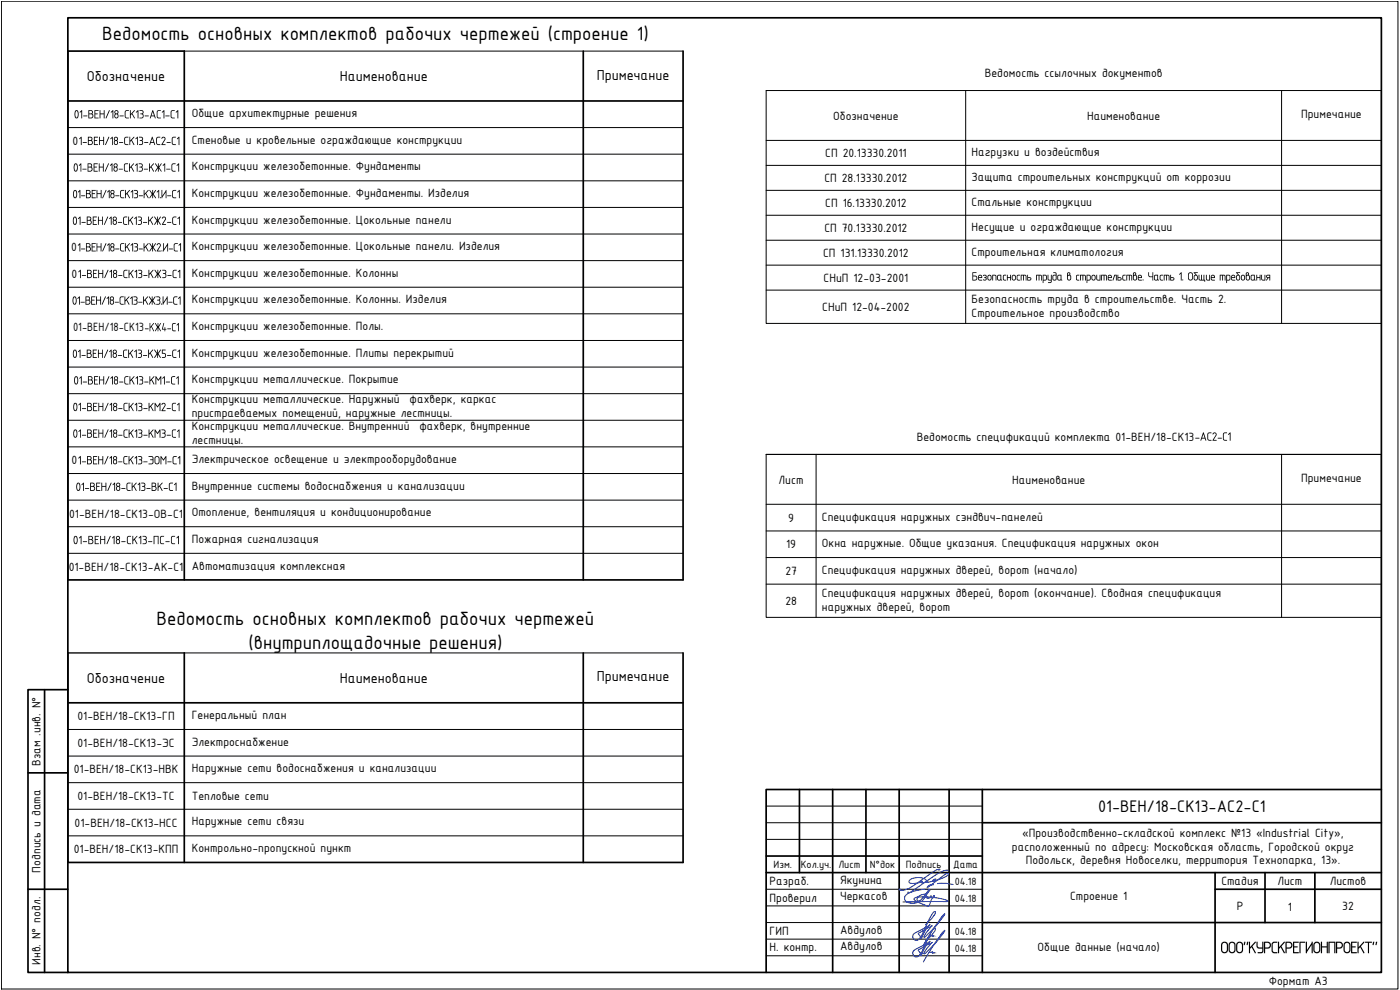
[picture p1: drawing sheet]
<svg xmlns="http://www.w3.org/2000/svg" width="420mm" height="297mm" viewBox="0 0 420 297" stroke-linecap="round" stroke-linejoin="round" font-family="sans-serif">
<defs><g id="words">
<g font-size="6.2">
<text x="30.6" y="11.9">Ведомость основных комплектов рабочих чертежей (строение 1)</text>
<text x="47" y="187.6">Ведомость основных комплектов рабочих чертежей</text>
<text x="74.6" y="194.7">(внутриплощадочные решения)</text>
</g>
<g font-size="5.4">
<text x="329.5" y="243.6">01-ВЕН/18-СК13-АС2-С1</text>
<text x="366.1" y="286">ООО&quot;КУРСКРЕГИОНПРОЕКТ&quot;</text>
</g>
<g font-size="4.6">
<text x="179.1" y="23.9">Примечание</text>
<text x="26.1" y="24.3">Обозначение</text>
<text x="102" y="24.3">Наименование</text>
<text x="26.1" y="204.9">Обозначение</text>
<text x="102" y="204.9">Наименование</text>
<text x="179.1" y="204.4">Примечание</text>
</g>
<g font-size="3.9">
<text x="295.6" y="23.1">Ведомость ссылочных документов</text>
<text x="22.1" y="35.5">01-ВЕН/18- СК13-АС1-С1</text>
<text x="57.6" y="35.2">Общие архитектурные решения</text>
<text x="250.1" y="35.9">Обозначение</text>
<text x="326.2" y="35.9">Наименование</text>
<text x="390.5" y="35.5">Примечание</text>
<text x="21.8" y="43.5">0</text>
<text x="23.5" y="43.5">1-ВЕН/18- СК13-АС2-С1</text>
<text x="57.6" y="43.1">Стеновые и кровельные ограждающие конструкции</text>
<text x="247.6" y="47.1">СП 20.13330.2011</text>
<text x="291.6" y="46.7">Нагрузки и воздействия</text>
<text x="21.9" y="51.5">01-ВЕН/18- СК13-КЖ1-С1</text>
<text x="57.6" y="51.1">Конструкции железобетонные. Фундаменты</text>
<text x="21.7" y="59.5">01-ВЕН/18-СК13-КЖ1.И-С1</text>
<text x="57.6" y="59.1">Конструкции железобетонные. Фундаменты. Изделия</text>
<text x="247.4" y="54.6">СП 28.13330.2012</text>
<text x="291.6" y="54.2">Защита строительных конструкций от коррозии</text>
<text x="247.6" y="62.1">СП 16.13330.2012</text>
<text x="291.6" y="61.7">Стальные конструкции</text>
<text x="21.6" y="67.5">01-ВЕН/18- СК13-КЖ2-С1</text>
<text x="57.6" y="67.1">Конструкции железобетонные. Цокольные панели</text>
<text x="247.4" y="69.6">СП 70.13330.2012</text>
<text x="291.6" y="69.2">Несущие и ограждающие конструкции</text>
<text x="21.4" y="75.4">0</text>
<text x="23.1" y="75.4">1-ВЕН/18-СК13-КЖ2.И-С1</text>
<text x="57.6" y="75.1">Конструкции железобетонные. Цокольные панели. Изделия</text>
<text x="247" y="77.1">СП 131.13330.2012</text>
<text x="291.6" y="76.7">Строительная климатология</text>
<text x="21.5" y="83.4">0</text>
<text x="23.3" y="83.4">1-ВЕН/18- СК13-КЖ3-С1</text>
<text x="57.6" y="83.1">Конструкции железобетонные. Колонны</text>
<text x="247.2" y="84.5">СНиП 12-03-2001</text>
<text x="291.6" y="84.2">Безопасность труда в строительстве</text>
<text x="342.7" y="84.2">. Часть 1. Общие требования</text>
<text x="21.5" y="91.4">01-ВЕН/18-СК13-КЖ3.И-С1</text>
<text x="57.6" y="91">Конструкции железобетонные. Колонны. Изделия</text>
<text x="246.8" y="93.3">СНиП 12-04-2002</text>
<text x="291.6" y="90.8">Безопасность труда в строительстве. Часть 2.</text>
<text x="291.6" y="95">Строительное производство</text>
<text x="21.9" y="99.4">01-ВЕН/18-СК13</text>
<text x="43.3" y="99.4">-КЖ4-С1</text>
<text x="57.6" y="99">Конструкции железобетонные. Полы.</text>
<text x="21.6" y="107.4">01-ВЕН/18- СК13-КЖ5-С1</text>
<text x="57.6" y="107">Конструкции железобетонные. Плиты перекрытий</text>
<text x="22" y="115.4">01-ВЕН/18- СК13-КМ1-С1</text>
<text x="57.6" y="115">Конструкции металлические. Покрытие</text>
<text x="21.7" y="123.4">01-ВЕН/18- СК13-КМ2-С1</text>
<text x="57.6" y="120.9">Конструкции металлические. Наружный</text>
<text x="57.6" y="125.1">пристраеваемых помещений, наружные лестницы.</text>
<text x="122.9" y="120.9">фахверк, каркас</text>
<text x="21.7" y="131.3">01-ВЕН/18- СК13-КМ3-С1</text>
<text x="57.6" y="129.1">Конструкции металлические. Внутренний</text>
<text x="125.9" y="129.1">фахверк, внутренние</text>
<text x="57.6" y="133.2">лестницы.</text>
<text x="275.1" y="132.2">Ведомость спецификаций комплекта 01-ВЕН/18-СК13</text>
<text x="358.5" y="132.2">-АС2-С1</text>
<text x="21.5" y="139.3">0</text>
<text x="23.3" y="139.3">1-ВЕН/18- СК13-ЭОМ-С1</text>
<text x="57.6" y="138.9">Электрическое освещение и электрооборудование</text>
<text x="22.6" y="147.3">01-ВЕН/18- СК13-ВК-С1</text>
<text x="57.6" y="146.9">Внутренние системы водоснабжения и канализации</text>
<text x="233.7" y="145.1">Лист</text>
<text x="303.8" y="145.1">Наименование</text>
<text x="390.5" y="144.7">Примечание</text>
<text x="20.7" y="155.3">01-ВЕН/18-СК13-ОВ-С1</text>
<text x="57.6" y="154.9">Отопление, вентиляция и кондиционирование</text>
<text x="236.6" y="156.6">9</text>
<text x="246.7" y="156.2">Спецификация наружных сэндвич-панелей</text>
<text x="21.8" y="163.3">01- ВЕН /18- СК13-ПС-С1</text>
<text x="57.6" y="162.9">Пожарная сигнализация</text>
<text x="235.9" y="164.5">19</text>
<text x="246.7" y="164.2">Окна наружные. Общие указания. Спецификация наружных окон</text>
<text x="20.6" y="171.3">01-ВЕН/18-СК13-АК-С1</text>
<text x="57.6" y="171.1">Автоматизация комплексная</text>
<text x="235.7" y="172.5">27</text>
<text x="246.7" y="172.3">Спецификация наружных дверей, ворот (начало)</text>
<text x="246.7" y="179.2">Спецификация наружных дверей, ворот (окончание). Сводная спецификация</text>
<text x="235.7" y="181.5">28</text>
<text x="246.7" y="183.3">наружных дверей, ворот</text>
<text x="57.6" y="215.7">Генеральный план</text>
<text x="23.2" y="216.1">01-ВЕН/18-СК13-ГП</text>
<text x="23.2" y="224.1">01-ВЕН/18-СК13-ЭС</text>
<text x="57.6" y="223.7">Электроснабжение</text>
<text x="12.1" y="229.8" transform="rotate(-90 12.1 229.8)">Взам .инв. N°</text>
<text x="22.1" y="232.1">01-ВЕН/18-СК13-НВК</text>
<text x="57.6" y="231.7">Наружные сети водоснабжения и канализации</text>
<text x="23.2" y="240.1">01-ВЕН/18-СК13-ТС</text>
<text x="57.6" y="240.1">Тепловые сети</text>
<text x="22.4" y="248.1">01-ВЕН/18-СК13-НСС</text>
<text x="57.6" y="247.7">Наружные сети связи</text>
<text x="306.8" y="251.1">«Производственно-складской комплекс №13 «Industrial City»,</text>
<text x="22.1" y="256">01-ВЕН/18-СК13-КПП</text>
<text x="57.6" y="255.7">Контрольно-пропускной пункт</text>
<text x="303.7" y="255.2">расположенный по адресу: Московская область, Городской округ</text>
<text x="12.1" y="261.8" transform="rotate(-90 12.1 261.8)">Подпись и дата</text>
<text x="307.8" y="259.4">Подольск, деревня Новоселки, территория Технопарка, 13».</text>
<text x="230.9" y="265.5">Разраб.</text>
<text x="252.1" y="265.2">Якунина</text>
<text x="366.5" y="265.6">Стадия</text>
<text x="383.4" y="265.6">Лист</text>
<text x="399.1" y="265.6">Листов</text>
<text x="230.9" y="270.5">Проверил</text>
<text x="252.1" y="270.2">Черкасов</text>
<text x="321.1" y="270.2">Строение 1</text>
<text x="371.2" y="273.1">Р</text>
<text x="386.5" y="273.3">1</text>
<text x="402.8" y="273.1">32</text>
<text x="230.9" y="280.5">ГИП</text>
<text x="252.1" y="280.2">Авдулов</text>
<text x="230.9" y="285.5">Н. контр.</text>
<text x="252.1" y="285.1">Авдулов</text>
<text x="311.4" y="285.5">Общие данные (начало)</text>
<text x="12.1" y="289.5" transform="rotate(-90 12.1 289.5)">Инв. N° подл.</text>
<text x="380.8" y="295.5">Формат А3</text>
</g>
<g font-size="3.4">
<text x="232.1" y="260.4">Изм.</text>
<text x="240.3" y="260.4">Кол.уч.</text>
<text x="251.6" y="260.4">Лист</text>
<text x="261" y="260.4">N°док</text>
<text x="271.8" y="260.4">Подпись</text>
<text x="286.1" y="260.4">Дата</text>
<text x="286.6" y="265.5">04.18</text>
<text x="286.6" y="270.5">04.18</text>
<text x="286.6" y="280.5">04.18</text>
<text x="286.6" y="285.5">04.18</text>
</g>
</g></defs>
<!-- layer: 0.3 -->
<g fill="#000">
<path d="M337 82.6l.8-.1-.7 .4v.9l.7 .1v.2l-.6 .1-.4-.4zM338.1 82.5l1.6 .1v1.6l-.2-.1-.1-1.4h-.4l-.1 1.5-.1-1.5h-.5v1.4h-.2zM378.5 82.5h.3v1.2l.1 .2h.6v-1.4h.2v1.7l-1.1-.2z"/>
<path d="M335.4 82.5h.2v.7h.7l.3 .3-.3 .6h-.9zM335.6 83.4v.5l.8-.1-.2-.4z"/>
<path d="M340.4 82l-.1 .6 .4-.4v-.2zM340.1 81.9l.5-.2 .4 .3-.1 .5 .3 .4v.8l-.4 .5-.4-.1-.4-.4zM340.4 82.8l-.1 .9 .5 .2 .2-1-.3-.2z"/>
<path d="M341.8 82.8l-.1 .4h.8l-.3-.5zM341.6 82.7l.4-.3 .5 .2 .2 .8h-1v.3l.2 .2h.8v.2l-1.1-.1z"/>
<path d="M380.1 82.6l1.1-.1-.1 1.7-.1-.1v-.7l-1 .7 .4-.7-.4-.3zM380.3 82.7v.4l.7 .1v-.5z"/>
</g>
<path d="M229.9 27.2h184.7v69.8h-184.7zM289.8 27.2v69.8M384.6 27.2v69.8M229.9 42.1h184.7M229.9 49.6h184.7M229.9 57.1h184.7M229.9 64.6h184.7M229.9 72.1h184.7M229.9 79.6h184.7M229.9 87h184.7M229.9 136.3h184.7" fill="none" stroke="#000" stroke-width=".3"/>
<!-- layer: 0 -->
<g fill="none" stroke="#000" stroke-width=".3">
<path d="M.4 .4h419.1v296.3h-419.1zM55.3 15.3h149.7M20.4 38.3h184.6M20.4 46.3h184.6M20.4 54.3h184.6M20.4 62.2h184.6M20.4 70.2h184.6M20.4 78.2h184.6M20.4 86.2h184.6M20.4 94.2h184.6M20.4 102.2h184.6M20.4 110.1h184.6"/>
<path d="M20.4 118.1h184.6M20.4 126.1h184.6M20.4 134.1h184.6M229.9 136.3h184.7v48.9h-184.7zM244.9 136.3v48.9M384.6 136.3v48.9M20.4 142.1h184.6M20.4 150.1h184.6M20.4 158h184.6M229.9 151.3h184.7M229.9 159.3h184.7M20.4 166h184.6"/>
<path d="M229.9 167.3h184.7M229.9 175.3h184.7M55.3 195.9h149.7M20.4 218.9h184.6M20.4 226.9h184.6M20.4 234.8h184.6M20.4 242.8h184.6M20.4 250.8h184.6"/>
</g>
<!-- layer: FORMAT -->
<g fill="none" stroke="#000" stroke-width=".51">
<path d="M20.4 5.3h394.2v286.5h-394.2zM13.4 206.9v84.9M20.4 206.9h-12v84.9h12M8.4 231.9h12M239.9 236.9v24.9M249.9 236.9v54.9M259.9 236.9v24.9M269.9 236.9v54.9M284.8 236.9v54.9M294.8 236.9v54.9M414.6 236.9h-184.7v54.9M229.9 256.8h64.9"/>
<path d="M294.8 246.9h119.8M8.4 266.8h12M229.9 261.8h184.7M294.8 276.8h119.8M364.7 261.8v30M364.7 266.8h49.9M379.6 261.8v15M394.6 261.8v15"/>
</g>
<path d="M229.9 241.9h64.9M229.9 246.9h64.9M229.9 251.8h64.9M229.9 271.8h64.9M229.9 276.8h64.9M229.9 266.8h64.9M229.9 281.8h64.9M229.9 286.8h64.9" fill="none" stroke="#000" stroke-width=".3"/>
<g fill="none" stroke="#041e9f" stroke-width=".3">
<path d="M277.7 277.5l2.8-3 .2-1-.7 .3-.8 1.4-2.8 5.9-.9 .9h-1l-.6-.8 .3-1 4.9-2.8-1.2 1.4-1.5 3-.8-1.8 4.2-2.2-1.6 1.7-.9 1.5v.2l.4-.1 3.5-3.6 2.3-3.3-.9 1-2 2.7-3.5 5.7M278.5 264.3l-1.4 .6-.7-.1 .3-.5-.1 .3-.5 .2-2 .3-.9-.1-.4-.4 .2-.5 .5-.4 1.7-.4 2.2 .3 .4 .3 .4 .8 1-.1 1.7-.8h-.4l-.4 .5 .7-.1 2.4-.9 1.1-.6 .4-.6-.9 .1-5.6 4.1a1.63 1.63 0 0 1 2-.8M278.7 267.1l-2.2 2.8-1.5 1-1.3 .1-1.6-.4-.6-.7v-.8l.9-1 1.8-.7 2.8-.5h2l-2.2 3.4-.4 .2-.6-.1a.76 .76 0 0 1-.7-.7 .76 .76 0 0 1 .7-.8l1.9-.7 .3 .1v.5a.73 .73 0 0 0 .6 .7 .73 .73 0 0 0 .8-.6l.1 .3a.49 .49 0 0 0 .7 .2 .49 .49 0 0 0 .2-.7l-.7 .9-.8 1.9a.69 .69 0 0 1-1.2 .1l-3-1.4a.5 .5 0 0 1-.4-.6 .5 .5 0 0 1 .7-.4l2.9-.1 2.7 .2 2.7 .5 1.3 .6-13.6 .2M281.6 265.1h-.2l2.5-.1 2.2 .4M281.7 261.1l.4-.3-1.6 .5-7.7 5.3-1.9 .5-.9-.1-.3-.3 .5 .1M284.5 261.2l-1.2 .1-1.7 .8-8.3 5.5-.4 .3-.4-.2 .1 .1M277.7 282.5l2.8-3.1 .2-.9-.7 .3-1 1.8-2.6 5.5-.9 .9h-1l-.6-.8 .3-1 4.9-2.8-1.3 1.5-1.4 2.9-.8-1.8 4.2-2.2-1.9 2.1-.6 1.1 .1 .2 .3-.1 3.2-3.3 2.6-3.6-.8 .7-2.1 3-3.5 5.7"/>
<circle cx="279.9" cy="285.8" r=".05"/>
<circle cx="279.9" cy="280.8" r=".05"/>
</g>
<!-- layer: 0 -->
<path d="M20.4 195.9h34.9" fill="none" stroke="#000" stroke-width=".4"/>
<path d="M175 15.3v158.7M205 15.3v158.7h-184.6v-158.7h34.9v158.7M20.4 30.3h184.6M20.4 195.9v62.9h184.6v-62.9M55.3 195.9v62.9M175 195.9v62.9M20.4 210.9h184.6" fill="none" stroke="#000" stroke-width=".51"/>
<use href="#words"/>
</svg>
